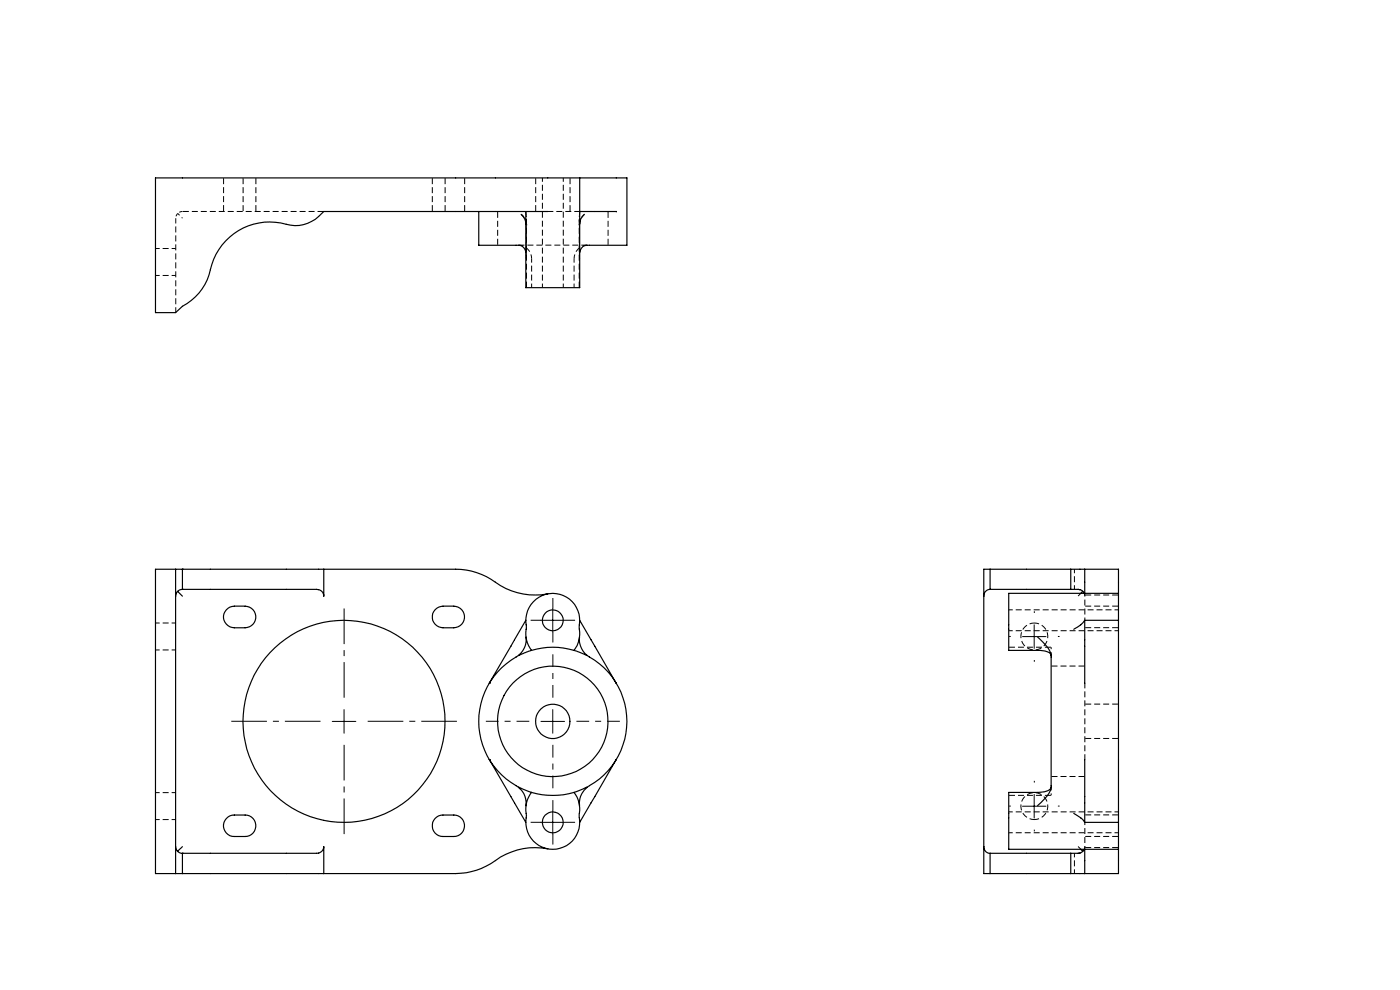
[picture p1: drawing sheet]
<svg xmlns="http://www.w3.org/2000/svg" width="297mm" height="210mm" viewBox="0 0 297 210" stroke-linecap="round" stroke-linejoin="round" font-family="sans-serif">
<path d="M38.7 125h.1M38.7 120.7h.1M38.7 185.3h.1M38.7 181h.1" fill="none" stroke="#000" stroke-width=".21" stroke-dasharray="1.3 .6"/>
<g fill="none" stroke="#000" stroke-width=".21" stroke-dasharray="1.3 .6" stroke-dashoffset=".4" stroke-linecap="butt">
<path d="M115.1 37.7v23.3M33 58.4h4.3M37.3 52.7h-4.3M110.1 52a2.85 2.85 0 0 1 2.7 2.9M111.6 44.9l.1 .8M112.8 54.9v6.1M121.8 54.9v6.1M123 44.9l-.1 .8M124.5 52a2.86 2.86 0 0 0-2.7 2.9M119.5 61v-23.3M33 137.9h4.3M37.3 132.2h-4.3"/>
<path d="M214 133.8h23.3M227.9 125v-4.3M229.3 125.9l-.6 .5M237.3 129.4h-23.3M33 173.8h4.3M37.3 168.1h-4.3M214 176.6h23.3M237.3 172.2h-23.3M227.9 185.3v-4.3M229.3 180.1l-.6-.5"/>
</g>
<g fill="none" stroke="#000" stroke-width=".25">
<path d="M123 37.7h-90v28.6h4.3l1.4-1.3a12 12 0 0 0 6.2-8.9 13 13 0 0 1 16.7-8.3 7.6 7.6 0 0 0 7.1-2.9h47.5M123 37.7v23.3h-11.5v-16.1M123 37.7h10v14.3h-8.2a1.72 1.72 0 0 0-1.8 1.5M101.6 44.9v7.1h8.1a1.72 1.72 0 0 1 1.8 1.5M110.6 45.5a2.64 2.64 0 0 1 .9 2M123 44.9h7.7M124 45.5a2.64 2.64 0 0 0-1 2M37.3 120.7v64.6M37.7 125.4l1 1.1M38.7 125a1.45 1.45 0 0 0-1.4 1.5M38.7 120.7h58a15.2 15.2 0 0 1 9.5 3.5 14.5 14.5 0 0 0 10 1.8M38.7 120.7h-5.7v64.6h5.7"/>
<path d="M38.7 120.7v4.3M48 129.4a2.22 2.22 0 0 1 1.7-.8 4.8 4.8 0 0 1 3.6 .4 2.29 2.29 0 0 1 .8 2.6 2.29 2.29 0 0 1-2.1 1.6 4.7 4.7 0 0 1-3.6-.5 2.21 2.21 0 0 1-.4-3.3zM68.7 120.7v5.8a1.45 1.45 0 0 0-1.6-1.5h-28.4M92.3 129.4a2.38 2.38 0 0 1 1.7-.8 4.8 4.8 0 0 1 3.6 .4 2.29 2.29 0 0 1 .8 2.6 2.29 2.29 0 0 1-2.1 1.6 4.8 4.8 0 0 1-3.7-.5 2.28 2.28 0 0 1-.3-3.3zM111.5 131.6l-7.7 13.3M111.6 135.1a4.2 4.2 0 0 1-2.1 4.3 15.8 15.8 0 0 0 .5 27.6 4.2 4.2 0 0 1 1.6 3.9M112.7 138a7.4 7.4 0 0 1-1-5.3 5.8 5.8 0 0 1 5.8-6.8 5.8 5.8 0 0 1 5.4 7.2 6.1 6.1 0 0 1-1.1 4.9M112.7 138a15.5 15.5 0 0 1 9.1 0M112.7 138l-2.7 1.1M121.8 138l2.7 1.1M122.9 135.1a4.3 4.3 0 0 0 2.2 4.3 15.8 15.8 0 0 1-.6 27.6 4.2 4.2 0 0 0-1.6 3.9M123 131.6l7.7 13.3"/>
<path d="M210 125h17.2M210 120.7h17.2M210 125a1.39 1.39 0 0 0-1.3 1.5M210 120.7h-1.3v64.6h1.3M210 120.7v4.3M220.1 135.1a7.6 7.6 0 0 1 2.9 4v27.9a7.3 7.3 0 0 1-2.9 3.9M227.2 120.7h10.1v5.2M227.2 125h.1a2.76 2.76 0 0 1 2.6 .7l.1 .2M227.2 120.7v4.3M229.7 125.4l-.4 .5M230.1 131.6v13.3M230.1 131.6l-.8 .9-1.5 1"/>
<path d="M230.1 120.7v5.2M230.1 131.6h7.2M237.3 131.6v42.8M237.3 125.9h-23.3v12.1h6.7l1.4 .2a.99 .99 0 0 1 .9 .9M237.3 125.9v5.7M103.8 144.9h.1M37.3 179.6a1.44 1.44 0 0 0 1.4 1.4M38.7 179.6l-1 1M48 173.6a2.05 2.05 0 0 1 1.7-.7 4.7 4.7 0 0 1 3.6 .4 2.29 2.29 0 0 1 .8 2.6 2.29 2.29 0 0 1-2.1 1.5 4.5 4.5 0 0 1-3.6-.4 2.25 2.25 0 0 1-.4-3.4zM92.3 173.6a2.18 2.18 0 0 1 1.7-.7 4.7 4.7 0 0 1 3.6 .4 2.29 2.29 0 0 1 .8 2.6 2.29 2.29 0 0 1-2.1 1.5 4.7 4.7 0 0 1-3.7-.4 2.32 2.32 0 0 1-.3-3.4zM103.8 161.1h.1M103.8 161.1l7.7 13.3"/>
<path d="M110 167l2.7 1.1M112.7 168.1a16.4 16.4 0 0 0 9.1 0M112.7 168.1a7.4 7.4 0 0 0-1 5.3 5.7 5.7 0 0 0 5.8 6.8 5.7 5.7 0 0 0 5.4-7.2v-.1a6 6 0 0 0-1.1-4.8M124.5 167l-2.7 1.1M130.7 161.1l-7.7 13.3M208.7 179.6a1.37 1.37 0 0 0 1.3 1.4M223 167a2.09 2.09 0 0 1-2.3 1.1h-6.7v12.1h23.3M227.8 172.5l1.6 1.1 .7 .8M230.1 161.1v13.3M230.1 174.4h7.2M237.3 174.4v5.8M38.7 181h27.7a1.68 1.68 0 0 0 2.3-1.4v5.7"/>
<path d="M38.7 181v4.3M116.2 180a14.7 14.7 0 0 0-12.1 3.2 14.5 14.5 0 0 1-7.4 2.1h-58M210 181h17.2M210 185.3h17.2M210 181v4.3M227.2 181v4.3M229.3 180.2l.4 .4M230 180.2a1.78 1.78 0 0 1-2.2 .8h-.6M230.1 180.2v5.1M237.3 180.2v5.1h-10.1"/>
<circle cx="117.3" cy="131.6" r="2.21"/>
<circle cx="73" cy="153" r="21.4"/>
<circle cx="117.3" cy="153" r="3.6"/>
<circle cx="117.3" cy="153" r="11.7"/>
<circle cx="117.3" cy="174.5" r="2.21"/>
</g>
<path d="M37.7 45.3l-.3 .4-.1 .6M38.7 44.9l-.5 .1-.5 .3" fill="none" stroke="#000" stroke-width=".21" stroke-dasharray="1.3 .6" stroke-dashoffset=".6" stroke-linecap="butt"/>
<path d="M111.6 54.3v-6.6M122.9 47.7v6.6M37.3 66.3v-20M219.4 132.2a2.86 2.86 0 0 1 2.6 4.1 2.86 2.86 0 0 1-4.8 .4 2.86 2.86 0 0 1 1.7-4.5h.5M219.4 173.8a2.86 2.86 0 0 0 2.6-4.1 2.86 2.86 0 0 0-4.8-.4 2.86 2.86 0 0 0 1.7 4.5h.5" fill="none" stroke="#000" stroke-width=".21" stroke-dasharray="1.3 .6" stroke-dashoffset=".2" stroke-linecap="butt"/>
<path d="M37.7 45.3l1 1M111.6 54.9v-1.4M111.7 47.2v-1.5M122.9 47.2v-1.5M123 54.9v-1.4M230.1 126v5.6M230.1 180v-5.6" fill="none" stroke="#000" stroke-width=".21" stroke-dasharray="1.3 .6" stroke-dashoffset=".7" stroke-linecap="butt"/>
<g fill="none" stroke="#000" stroke-width=".21" stroke-dasharray="1.3 .6" stroke-dashoffset="-.1" stroke-linecap="butt">
<path d="M47.4 37.7v7.2M51.6 37.7v7.2M91.7 37.7v7.2M113.6 37.7v7.2M38.7 44.9h30M54.3 44.9v-7.2M94.4 44.9v-7.2M98.6 44.9v-7.2M105.6 44.9v7.1M120.9 44.9v-7.2M129 52v-7.1M223 137.3h-9"/>
<path d="M230.1 126.2h7.2M237.3 133.1h-7.2M237.3 128.6h-7.2M230.1 141.3h-7.1M230.1 156.6h7.2M237.3 149.4h-7.2M214 168.7h9M223 164.7h7.1M237.3 177.4h-7.2M237.3 172.9h-7.2M237.3 179.8h-7.2"/>
</g>
<path d="M110 52h.1M122.9 46.4v14.6M111.7 61v-14.6M228.7 125l.5 .1M230.1 126v-.1M230.1 126.4l-.1-.5M230.1 179.6l-.1 .5M229.2 180.9l-.5 .1M230.1 180v.1" fill="none" stroke="#000" stroke-width=".21" stroke-dasharray="1.3 .6" stroke-linecap="butt"/>
<path d="M110.1 52h14.4M123 44.9h-6.8M230.1 161.1v-16.2" fill="none" stroke="#000" stroke-width=".21" stroke-dasharray="1.3 .6" stroke-dashoffset=".1" stroke-linecap="butt"/>
<path d="M111.6 47.7a2.8 2.8 0 0 0-1-2.2M124 45.5a2.8 2.8 0 0 0-1.1 2.2" fill="none" stroke="#000" stroke-width=".21" stroke-dasharray="1.3 .6" stroke-dashoffset=".3" stroke-linecap="butt"/>
<path d="M223 137.3v1.7M223 168.7v-1.7" fill="none" stroke="#000" stroke-width=".21" stroke-dasharray="1.3 .6" stroke-dashoffset=".9" stroke-linecap="butt"/>
<path d="M68 153h-18.9M73 148v-18.9M73 158v18.9M78 153h18.9" fill="none" stroke="#000" stroke-width=".21" stroke-dasharray="30.5 1.3 1.3 1.3" stroke-dashoffset="22.9" stroke-linecap="butt"/>
<g fill="none" stroke="#000" stroke-width=".21" stroke-dasharray="30.5 1.3 1.3 1.3" stroke-linecap="butt">
<path d="M114.8 131.6h-2.2M117.3 129.1v-2.2M117.3 134.1v2.2M119.8 131.6h2.2M214.4 135h-.3M219.4 130v-.3M224.4 135h.4M219.4 140v.4M114.8 174.4h-2.2M117.3 171.9v-2.2M117.3 176.9v2.2M119.8 174.4h2.2"/>
<path d="M214.4 171h-.3M219.4 166v-.4M219.4 176v.3M224.4 171h.4"/>
</g>
<path d="M112.3 153h-9.2M117.3 148v-9.2M117.3 158v9.2M122.3 153h9.2" fill="none" stroke="#000" stroke-width=".21" stroke-dasharray="30.5 1.3 1.3 1.3" stroke-dashoffset="27.8" stroke-linecap="butt"/>
<path d="M114.8 131.6h5M117.3 129.1v5M216.9 135h5M219.4 132.5v5M70.5 153h5M73 150.5v5M114.8 153h5M117.3 150.5v5M114.8 174.4h5M117.3 171.9v5M216.9 171h5M219.4 168.5v5" fill="none" stroke="#000" stroke-width=".21"/>
</svg>
